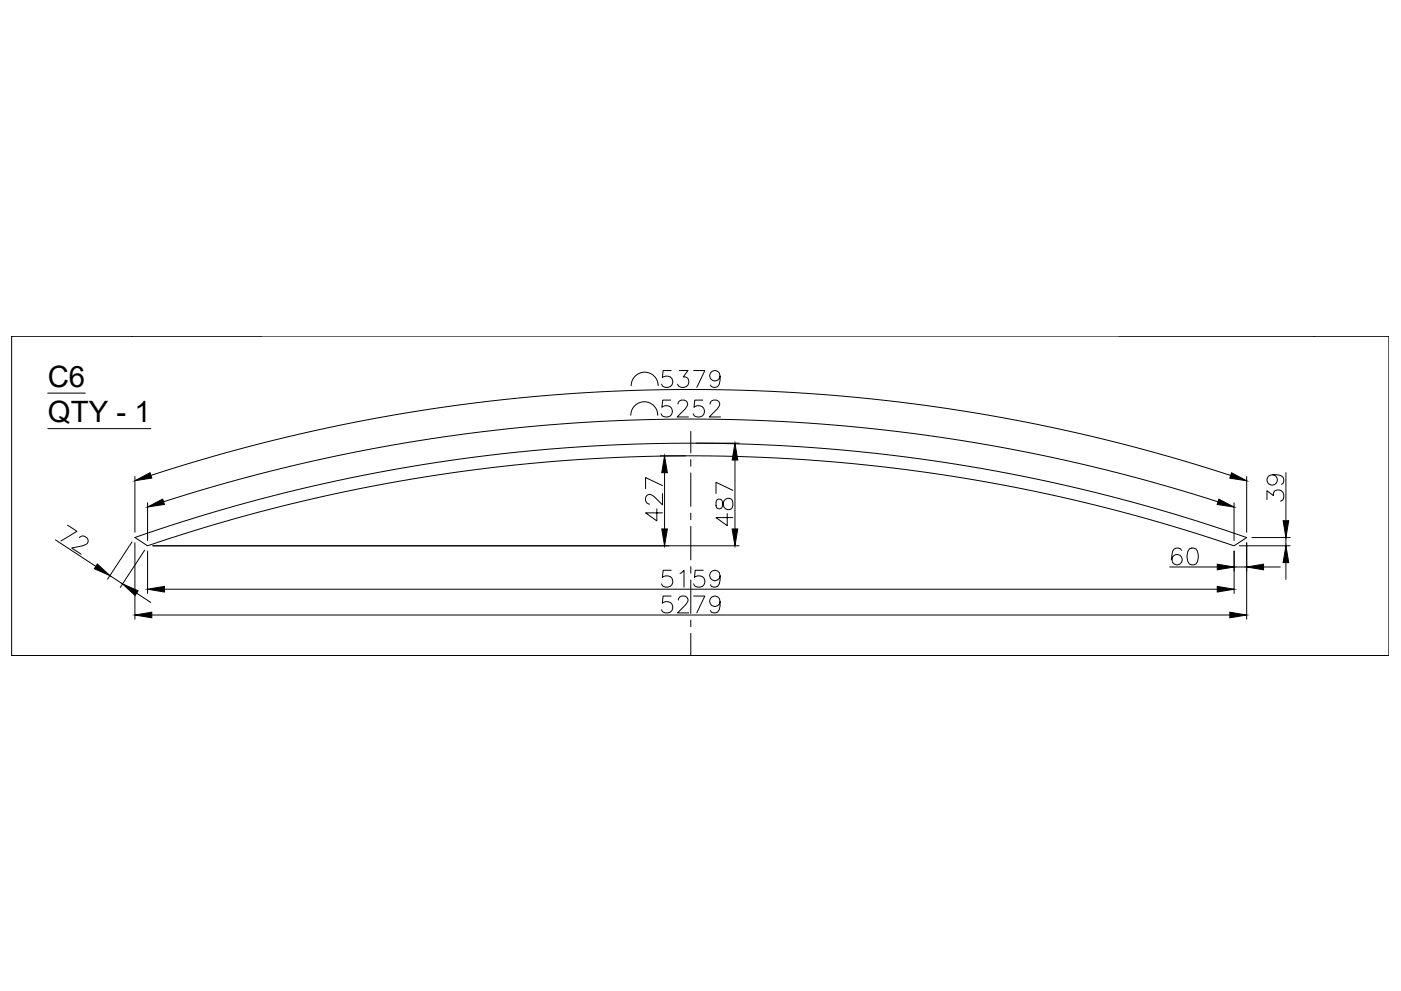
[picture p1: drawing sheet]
<svg xmlns="http://www.w3.org/2000/svg" width="594mm" height="420mm" viewBox="0 0 594 420" stroke-linecap="round" stroke-linejoin="round" font-family="sans-serif">
<defs><g id="words">
<g font-size="12.5">
<text x="20.2" y="164">C6</text>
<text x="20.3" y="179.1">QTY - 1</text>
</g>
<g font-size="7.5">
<text x="5.2" y="283.8">SP14</text>
<text x="56.8" y="284.8">QTY - 1 SP15</text>
</g>
</g></defs>
<!-- layer: 0 -->
<g fill="none" stroke="#000" stroke-width=".42">
<path d="M4.9 142.5h584v135.5h-584zM4.9 142.5h105.6M55.8 142.5h.1M110.5 142.5h.1M284.6 157.1h-3.4l-.3 3.1a2.52 2.52 0 0 1 3.8-.1 2.52 2.52 0 0 1-.5 3.8 2.52 2.52 0 0 1-3.7-1M288 157.1h3.7l-2 2.7a2.29 2.29 0 0 1 2.4 2.7 2.29 2.29 0 0 1-3.1 1.7l-1-.3-.7-1M294.1 157.1h4.8l-3.4 7.1M305.3 159.5a2.22 2.22 0 0 1-3 1.9 2.22 2.22 0 0 1-.9-3.5 2.22 2.22 0 0 1 3.6 .2 6.5 6.5 0 0 1-.7 5.8 2.11 2.11 0 0 1-3-.7M474.4 142.5h114.5M557.1 142.5h.1M20.2 166.7h16M267.5 176.1a5.7 5.7 0 0 1 5.7-5.8 5.7 5.7 0 0 1 5.7 5.8"/>
<path d="M267.6 163.5a5.7 5.7 0 0 1 5.8-5.7 5.7 5.7 0 0 1 5.7 5.7M284.4 169.6h-3.4l-.3 3.1a2.52 2.52 0 0 1 3.8-.1 2.52 2.52 0 0 1-.5 3.8 2.52 2.52 0 0 1-3.7-1M287.5 171.3a1.76 1.76 0 0 1 1.3-1.7h1.4a1.74 1.74 0 0 1 1 2.8l-4.1 4.4h4.8M298 169.6h-3.4l-.3 3.1a2.52 2.52 0 0 1 3.8-.1 2.52 2.52 0 0 1-.5 3.8 2.52 2.52 0 0 1-3.7-1M301.1 171.3a1.76 1.76 0 0 1 1.4-1.7h1.3a1.74 1.74 0 0 1 1 2.8l-4 4.4h4.7M20.3 181.7h43.7M280 193.3h10.7M292.9 182.9v9.1M292.9 194.8v2.9M295.2 187.9h18.2M311.7 195v29.3M57.2 202v23.6"/>
<path d="M62.6 213.2v16M64 201.6a737.3 737.3 0 0 1 457.9 0M69.4 212.7a730.1 730.1 0 0 1 447.1 .1M278.5 215.7v5.2l-4.7-3.5h7.1M280.9 209.3v4.7l-3.4-3.4a2.15 2.15 0 0 0-3.4-.3l-.3 .7v1.3a1.79 1.79 0 0 0 1.7 1.4M280.9 205.9l-7.1-3.4v4.7M281.8 200.4v23.9M292.9 200.5v14.2M292.9 217.5v2.9M303.9 212a2.67 2.67 0 0 0 .7 3.7l1.4-.3 .3-.7a3.3 3.3 0 0 1 2.1-3.4 1.85 1.85 0 0 1 2.4 1.7v1.4a2.05 2.05 0 0 1-2.3 1.8 2.05 2.05 0 0 1-1.8-2.2l-.4-1.3a1.43 1.43 0 0 0-2.4-.7zM308.4 217.8v5.1l-4.8-3.4h7.2M310.8 207.9l-7.2-3.4v4.7"/>
<path d="M523.3 213.2v16M528.6 202.1v23.6M537.2 211.8v-3.7l2.8 2a2.29 2.29 0 0 1 2.6-2.4 2.29 2.29 0 0 1 1.8 3.1l-.4 1-1 .7M539.6 201.3a2.22 2.22 0 0 1 1.9 3 2.22 2.22 0 0 1-3.5 .9 2.22 2.22 0 0 1 .3-3.6 6.5 6.5 0 0 1 5.7 .7 2.1 2.1 0 0 1-.6 3M545.3 200.4v20.4M23.5 228.9l17.1 11.2M28.6 222.7l4 2.6-6.7 4.1M33.7 228a1.76 1.76 0 0 1 2.1-.7l1.1 .8a1.75 1.75 0 0 1-.6 2.8l-5.9 1.5 4 2.6M56 229.8l-10.4 15.7M57.2 227.9a714.6 714.6 0 0 1 471.4 0l-5.3 3.5a714.5 714.5 0 0 0-460.7 0zM57.2 230.1v32.4M61.3 233.3l-10.3 15.8"/>
<path d="M62.6 233.6v18M64.8 231.4h248.6M292.9 223.2v14.2M501 233.4a2.11 2.11 0 0 0-3.1-.7 6.4 6.4 0 0 0-.7 5.8 2.22 2.22 0 0 0 3.6 .2 2.22 2.22 0 0 0-.9-3.5 2.22 2.22 0 0 0-3 1.9M504.4 232.7a2.32 2.32 0 0 1 3.4 1 5.9 5.9 0 0 1-.7 5.5 2.32 2.32 0 0 1-3.4-1.1 5.9 5.9 0 0 1 .7-5.4zM523.3 233.6v18M525.5 231.4h21.6M528.6 230.1v32.4M530.9 227.9h16.2M545.3 227.9v3.5M545.3 238.5v7.2M46.6 244.1l5.4 3.5"/>
<path d="M57.9 251.5l6 3.9M69.7 249.8h446.5M284.6 252.7h-3.4l-.4 3.1a2.52 2.52 0 0 1 3.9-.1 2.52 2.52 0 0 1-.5 3.8 2.52 2.52 0 0 1-3.7-1M284.6 241.8h-3.4l-.3 3a2.52 2.52 0 0 1 3.8 0 2.52 2.52 0 0 1-.5 3.8 2.52 2.52 0 0 1-3.7-1M287.7 254.4a1.78 1.78 0 0 1 1.3-1.7h1.4a1.76 1.76 0 0 1 1 2.7l-4.1 4.5h4.8M288.3 243.1l1.7-1.3v7.1M292.9 240.2v2.8M292.9 245.9v14.2M294.1 252.7h4.8l-3.4 7.2M298.2 241.8h-3.4l-.3 3a2.52 2.52 0 0 1 3.8 0 2.52 2.52 0 0 1-.5 3.8 2.52 2.52 0 0 1-3.7-1M305.3 255.1a2.22 2.22 0 0 1-3 1.9 2.22 2.22 0 0 1-.9-3.5 2.22 2.22 0 0 1 3.6 .2 6.4 6.4 0 0 1-.7 5.8 2.11 2.11 0 0 1-3-.7M305.4 244.2a2.22 2.22 0 0 1-3.1 1.8 2.22 2.22 0 0 1-.9-3.4 2.22 2.22 0 0 1 3.6 .2 6.5 6.5 0 0 1-.7 5.8 2.11 2.11 0 0 1-3-.7"/>
<path d="M496 240.4h20.2M523.3 240.4h5.3M535.8 240.4h7.1M4.9 278h584M64.4 260.8h457.1M292.9 262.9v2.8M292.9 268.6v9.1"/>
</g>
<g fill="#000" stroke="#000" stroke-width=".42">
<path d="M311.7 187.9l1.1 7.1h-2.3zM57.2 203.8l6.4-3.4 .8 2.3zM62.6 215l6.4-3.4 .7 2.3zM281.8 193.3l1.2 7.1h-2.4zM516.9 211.6l6.4 3.4-7.2-1.1zM522.2 200.5l6.4 3.3-7.1-1.1zM41.3 239.1l5.3 5-6.6-3zM280.6 224.3h2.4l-1.2 7.1zM310.5 224.3h2.3l-1.1 7.1zM516.2 239.2l7.1 1.2-7.1 1.2zM528.6 240.4l7.2-1.2v2.4zM545.3 231.4l1.2 7.1h-2.4z"/>
<path d="M544.1 220.8h2.4l-1.2 7.1zM52 247.6l6.6 2.9-1.3 2zM57.2 260.8l7.2-1.2v2.3zM62.6 249.8l7.1-1.2v2.4zM516.2 248.6l7.1 1.2-7.1 1.2zM521.5 259.6l7.1 1.2-7.1 1.1z"/>
</g>
<use href="#words"/>
</svg>
